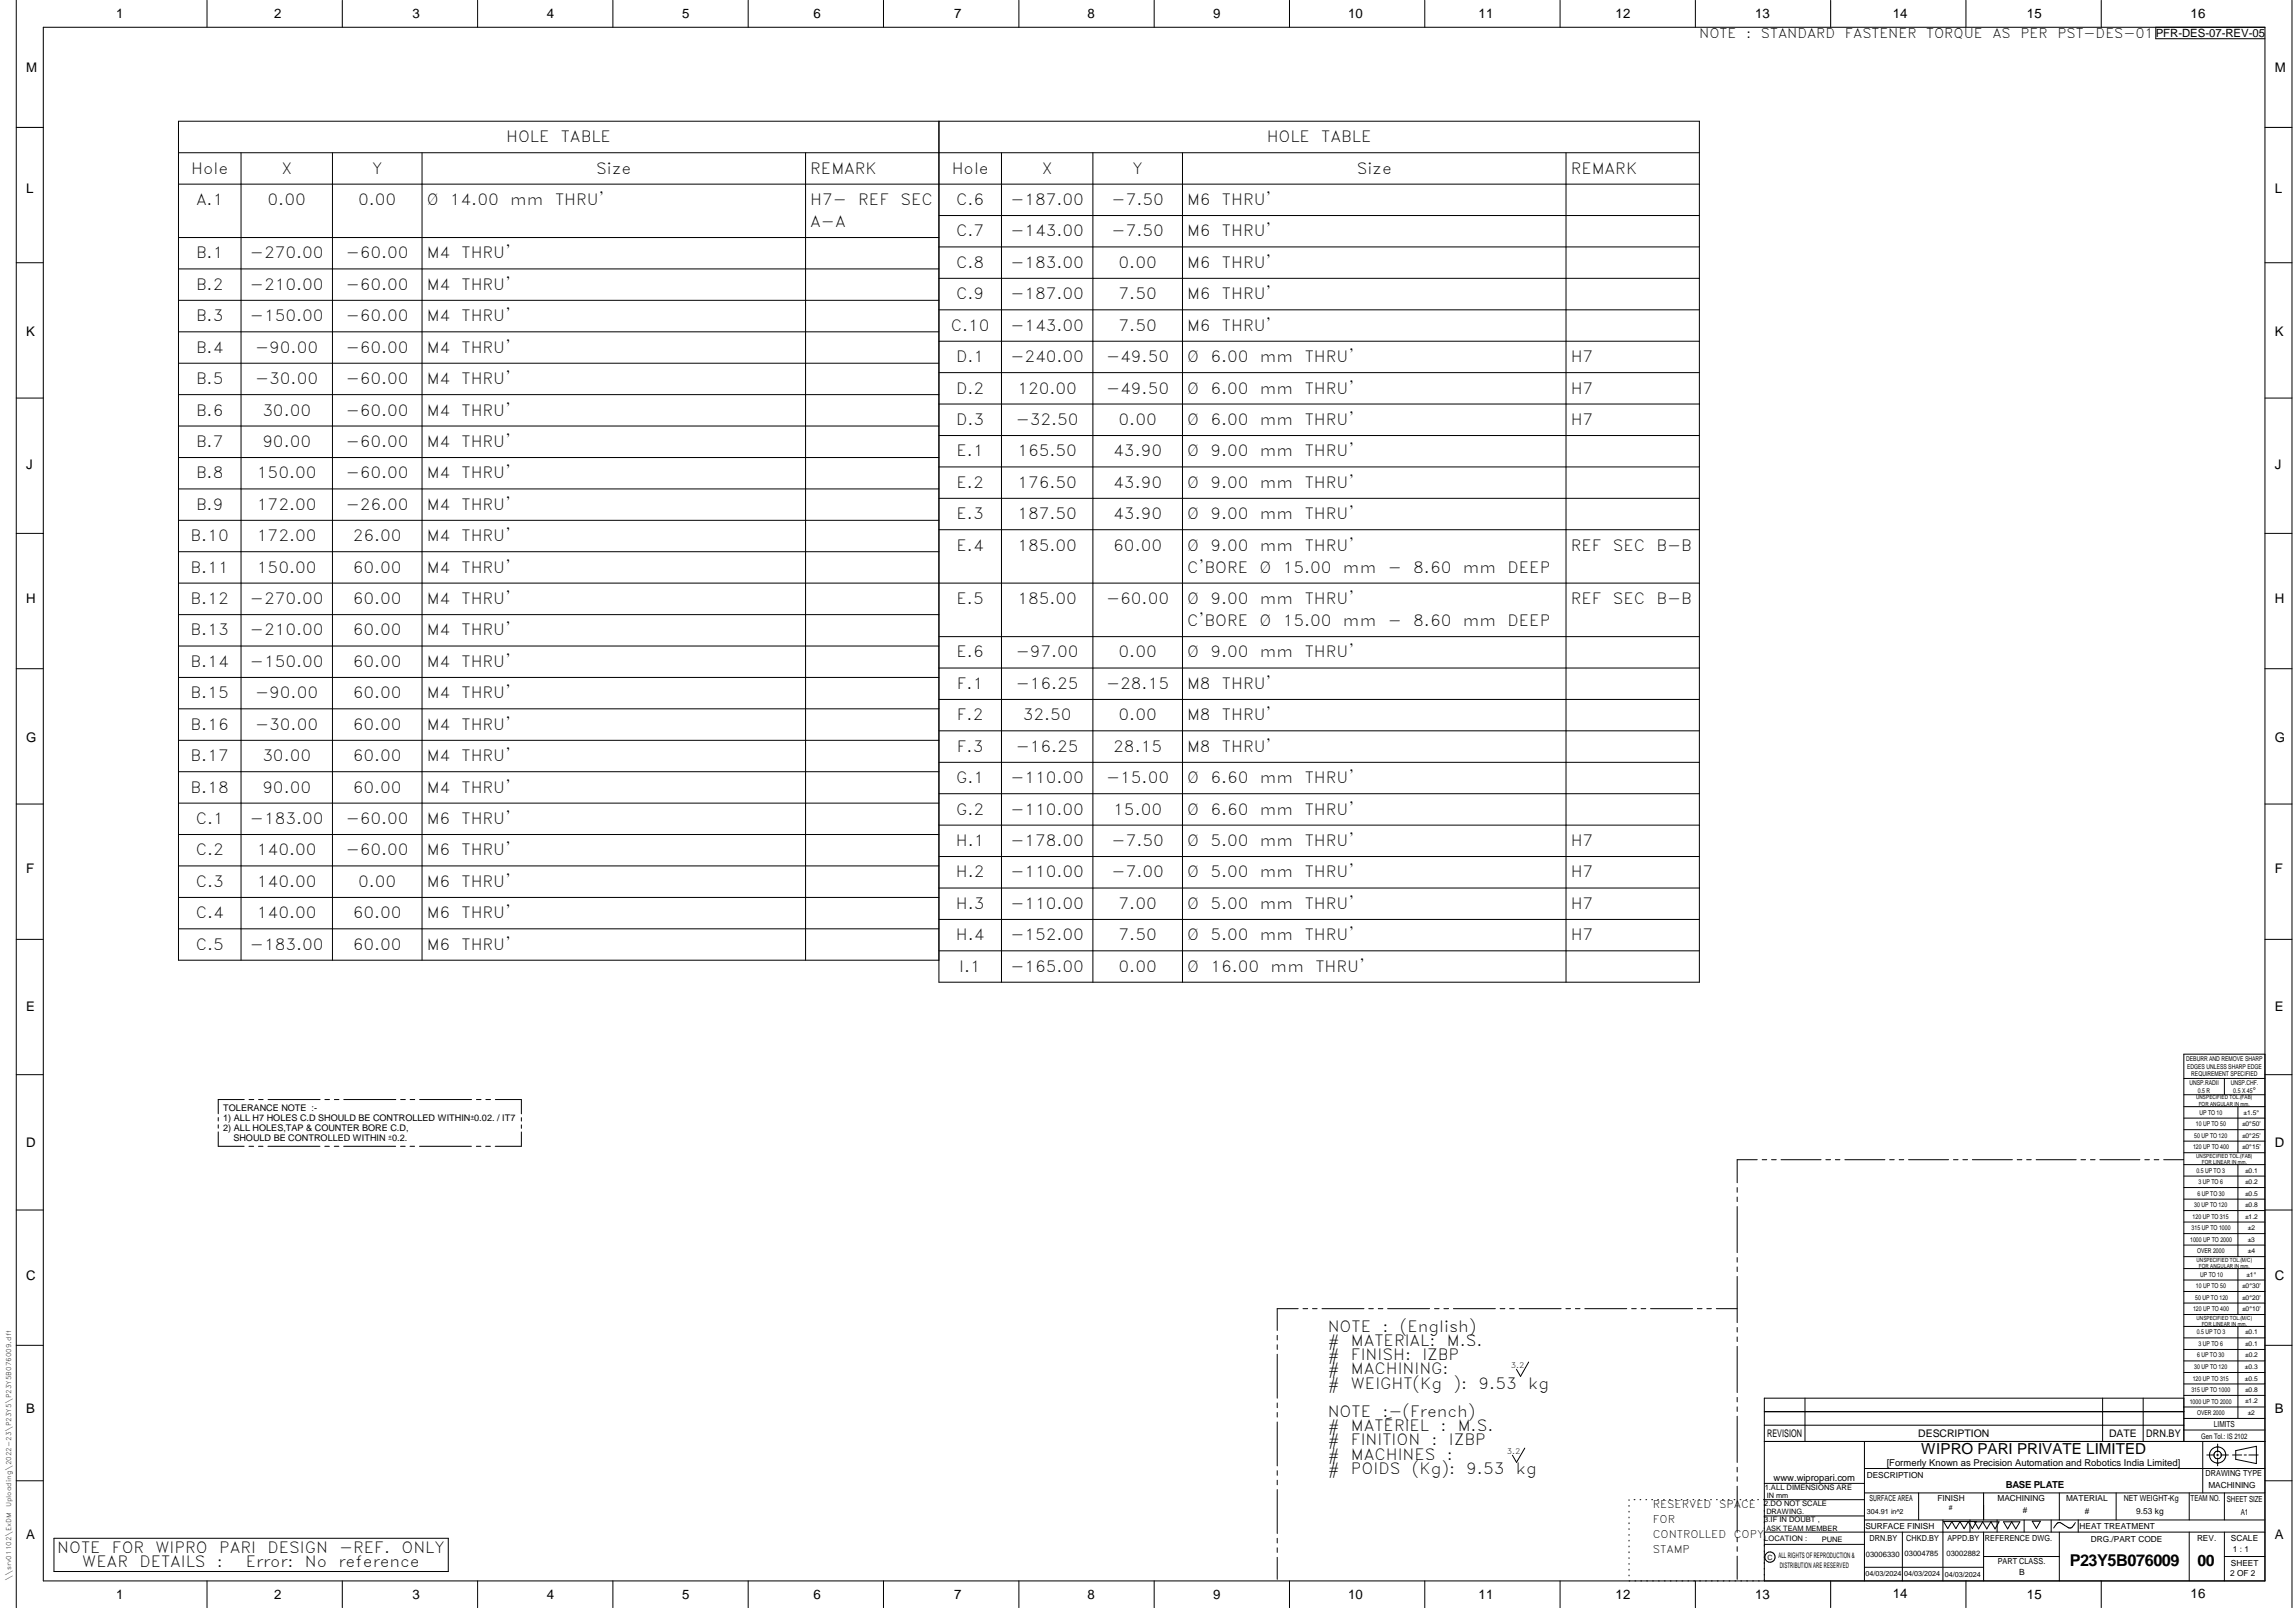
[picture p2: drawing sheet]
<svg xmlns="http://www.w3.org/2000/svg" width="848mm" height="594mm" viewBox="0 0 848 594" stroke-linecap="round" stroke-linejoin="round" font-family="sans-serif">
<defs><g id="words">
<text font-size="6" x="764.8" y="578.7">P23Y5B076009</text>
<text font-size="5.9" x="812" y="578.7">00</text>
<g font-size="5.7">
<text x="187.1" y="52.5">HOLE</text>
<text x="207.2" y="52.5">TABLE</text>
<text x="468.1" y="52.5">HOLE</text>
<text x="488.2" y="52.5">TABLE</text>
<text x="70.7" y="64.1">Hole</text>
<text x="104" y="64.1">X</text>
<text x="137.5" y="64.1">Y</text>
<text x="220.3" y="64.1">Size</text>
<text x="299.4" y="64.1">REMARK</text>
<text x="351.7" y="64.1">Hole</text>
<text x="385" y="64.1">X</text>
<text x="418.5" y="64.1">Y</text>
<text x="501.4" y="64.1">Size</text>
<text x="580.4" y="64.1">REMARK</text>
<text x="72.4" y="75.7">A.1</text>
<text x="98.9" y="75.7">0.00</text>
<text x="132.3" y="75.7">0.00</text>
<text x="157.7" y="75.7">Ø</text>
<text x="166.3" y="75.7">14.00</text>
<text x="188.5" y="75.7">mm</text>
<text x="205.1" y="75.7">THRU'</text>
<text x="299.4" y="75.7">H7-</text>
<text x="317.2" y="75.7">REF</text>
<text x="332.7" y="75.7">SEC</text>
<text x="353.3" y="75.7">C.6</text>
<text x="373.4" y="75.7">-187.00</text>
<text x="410.8" y="75.7">-7.50</text>
<text x="438.7" y="75.7">M6</text>
<text x="451.6" y="75.7">THRU'</text>
<text x="299.4" y="83.9">A-A</text>
<text x="353.3" y="87.3">C.7</text>
<text x="373.4" y="87.3">-143.00</text>
<text x="410.8" y="87.3">-7.50</text>
<text x="438.7" y="87.3">M6</text>
<text x="451.6" y="87.3">THRU'</text>
<text x="72.4" y="95.5">B.1</text>
<text x="92.4" y="95.5">-270.00</text>
<text x="127.8" y="95.5">-60.00</text>
<text x="157.7" y="95.5">M4</text>
<text x="170.6" y="95.5">THRU'</text>
<text x="353.3" y="99">C.8</text>
<text x="373.4" y="99">-183.00</text>
<text x="413.3" y="99">0.00</text>
<text x="438.7" y="99">M6</text>
<text x="451.6" y="99">THRU'</text>
<text x="72.4" y="107.1">B.2</text>
<text x="92.4" y="107.1">-210.00</text>
<text x="127.8" y="107.1">-60.00</text>
<text x="157.7" y="107.1">M4</text>
<text x="170.6" y="107.1">THRU'</text>
<text x="353.3" y="110.6">C.9</text>
<text x="373.4" y="110.6">-187.00</text>
<text x="413.3" y="110.6">7.50</text>
<text x="438.7" y="110.6">M6</text>
<text x="451.6" y="110.6">THRU'</text>
<text x="72.4" y="118.7">B.3</text>
<text x="92.4" y="118.7">-150.00</text>
<text x="127.8" y="118.7">-60.00</text>
<text x="157.7" y="118.7">M4</text>
<text x="170.6" y="118.7">THRU'</text>
<text x="351.4" y="122.2">C.10</text>
<text x="373.4" y="122.2">-143.00</text>
<text x="413.3" y="122.2">7.50</text>
<text x="438.7" y="122.2">M6</text>
<text x="451.6" y="122.2">THRU'</text>
<text x="72.4" y="130.3">B.4</text>
<text x="94.3" y="130.3">-90.00</text>
<text x="127.8" y="130.3">-60.00</text>
<text x="157.7" y="130.3">M4</text>
<text x="170.6" y="130.3">THRU'</text>
<text x="353.3" y="133.8">D.1</text>
<text x="373.4" y="133.8">-240.00</text>
<text x="408.8" y="133.8">-49.50</text>
<text x="438.7" y="133.8">Ø</text>
<text x="447.3" y="133.8">6.00</text>
<text x="465.6" y="133.8">mm</text>
<text x="482.2" y="133.8">THRU'</text>
<text x="580.4" y="133.8">H7</text>
<text x="72.4" y="141.9">B.5</text>
<text x="94.3" y="141.9">-30.00</text>
<text x="127.8" y="141.9">-60.00</text>
<text x="157.7" y="141.9">M4</text>
<text x="170.6" y="141.9">THRU'</text>
<text x="353.3" y="145.4">D.2</text>
<text x="376" y="145.4">120.00</text>
<text x="408.8" y="145.4">-49.50</text>
<text x="438.7" y="145.4">Ø</text>
<text x="447.3" y="145.4">6.00</text>
<text x="465.6" y="145.4">mm</text>
<text x="482.2" y="145.4">THRU'</text>
<text x="580.4" y="145.4">H7</text>
<text x="72.4" y="153.5">B.6</text>
<text x="96.9" y="153.5">30.00</text>
<text x="127.8" y="153.5">-60.00</text>
<text x="157.7" y="153.5">M4</text>
<text x="170.6" y="153.5">THRU'</text>
<text x="353.3" y="157">D.3</text>
<text x="375.3" y="157">-32.50</text>
<text x="413.3" y="157">0.00</text>
<text x="438.7" y="157">Ø</text>
<text x="447.3" y="157">6.00</text>
<text x="465.6" y="157">mm</text>
<text x="482.2" y="157">THRU'</text>
<text x="580.4" y="157">H7</text>
<text x="72.4" y="165.1">B.7</text>
<text x="96.9" y="165.1">90.00</text>
<text x="127.8" y="165.1">-60.00</text>
<text x="157.7" y="165.1">M4</text>
<text x="170.6" y="165.1">THRU'</text>
<text x="353.5" y="168.6">E.1</text>
<text x="376" y="168.6">165.50</text>
<text x="411.4" y="168.6">43.90</text>
<text x="438.7" y="168.6">Ø</text>
<text x="447.3" y="168.6">9.00</text>
<text x="465.6" y="168.6">mm</text>
<text x="482.2" y="168.6">THRU'</text>
<text x="72.4" y="176.7">B.8</text>
<text x="95" y="176.7">150.00</text>
<text x="127.8" y="176.7">-60.00</text>
<text x="157.7" y="176.7">M4</text>
<text x="170.6" y="176.7">THRU'</text>
<text x="353.5" y="180.2">E.2</text>
<text x="376" y="180.2">176.50</text>
<text x="411.4" y="180.2">43.90</text>
<text x="438.7" y="180.2">Ø</text>
<text x="447.3" y="180.2">9.00</text>
<text x="465.6" y="180.2">mm</text>
<text x="482.2" y="180.2">THRU'</text>
<text x="72.4" y="188.3">B.9</text>
<text x="95" y="188.3">172.00</text>
<text x="127.8" y="188.3">-26.00</text>
<text x="157.7" y="188.3">M4</text>
<text x="170.6" y="188.3">THRU'</text>
<text x="353.5" y="191.8">E.3</text>
<text x="376" y="191.8">187.50</text>
<text x="411.4" y="191.8">43.90</text>
<text x="438.7" y="191.8">Ø</text>
<text x="447.3" y="191.8">9.00</text>
<text x="465.6" y="191.8">mm</text>
<text x="482.2" y="191.8">THRU'</text>
<text x="70.4" y="199.9">B.10</text>
<text x="95" y="199.9">172.00</text>
<text x="130.4" y="199.9">26.00</text>
<text x="157.7" y="199.9">M4</text>
<text x="170.6" y="199.9">THRU'</text>
<text x="353.5" y="203.5">E.4</text>
<text x="376" y="203.5">185.00</text>
<text x="411.4" y="203.5">60.00</text>
<text x="438.7" y="203.5">Ø</text>
<text x="447.3" y="203.5">9.00</text>
<text x="465.6" y="203.5">mm</text>
<text x="482.2" y="203.5">THRU'</text>
<text x="580.4" y="203.5">REF</text>
<text x="596" y="203.5">SEC</text>
<text x="612.1" y="203.5">B-B</text>
<text x="70.4" y="211.6">B.11</text>
<text x="95" y="211.6">150.00</text>
<text x="130.4" y="211.6">60.00</text>
<text x="157.7" y="211.6">M4</text>
<text x="170.6" y="211.6">THRU'</text>
<text x="438.7" y="211.6">C'BORE</text>
<text x="465.4" y="211.6">Ø</text>
<text x="474" y="211.6">15.00</text>
<text x="496.3" y="211.6">mm</text>
<text x="512.9" y="211.6">-</text>
<text x="522.3" y="211.6">8.60</text>
<text x="540.5" y="211.6">mm</text>
<text x="557.1" y="211.6">DEEP</text>
<text x="70.4" y="223.2">B.12</text>
<text x="92.4" y="223.2">-270.00</text>
<text x="130.4" y="223.2">60.00</text>
<text x="157.7" y="223.2">M4</text>
<text x="170.6" y="223.2">THRU'</text>
<text x="353.5" y="223.2">E.5</text>
<text x="376" y="223.2">185.00</text>
<text x="408.8" y="223.2">-60.00</text>
<text x="438.7" y="223.2">Ø</text>
<text x="447.3" y="223.2">9.00</text>
<text x="465.6" y="223.2">mm</text>
<text x="482.2" y="223.2">THRU'</text>
<text x="580.4" y="223.2">REF</text>
<text x="596" y="223.2">SEC</text>
<text x="612.1" y="223.2">B-B</text>
<text x="438.7" y="231.3">C'BORE</text>
<text x="465.4" y="231.3">Ø</text>
<text x="474" y="231.3">15.00</text>
<text x="496.3" y="231.3">mm</text>
<text x="512.9" y="231.3">-</text>
<text x="522.3" y="231.3">8.60</text>
<text x="540.5" y="231.3">mm</text>
<text x="557.1" y="231.3">DEEP</text>
<text x="70.4" y="234.8">B.13</text>
<text x="92.4" y="234.8">-210.00</text>
<text x="130.4" y="234.8">60.00</text>
<text x="157.7" y="234.8">M4</text>
<text x="170.6" y="234.8">THRU'</text>
<text x="353.5" y="242.9">E.6</text>
<text x="375.3" y="242.9">-97.00</text>
<text x="413.3" y="242.9">0.00</text>
<text x="438.7" y="242.9">Ø</text>
<text x="447.3" y="242.9">9.00</text>
<text x="465.6" y="242.9">mm</text>
<text x="482.2" y="242.9">THRU'</text>
<text x="70.4" y="246.4">B.14</text>
<text x="92.4" y="246.4">-150.00</text>
<text x="130.4" y="246.4">60.00</text>
<text x="157.7" y="246.4">M4</text>
<text x="170.6" y="246.4">THRU'</text>
<text x="353.6" y="254.5">F.1</text>
<text x="375.3" y="254.5">-16.25</text>
<text x="408.8" y="254.5">-28.15</text>
<text x="438.7" y="254.5">M8</text>
<text x="451.6" y="254.5">THRU'</text>
<text x="70.4" y="258">B.15</text>
<text x="94.3" y="258">-90.00</text>
<text x="130.4" y="258">60.00</text>
<text x="157.7" y="258">M4</text>
<text x="170.6" y="258">THRU'</text>
<text x="70.4" y="269.6">B.16</text>
<text x="94.3" y="269.6">-30.00</text>
<text x="130.4" y="269.6">60.00</text>
<text x="157.7" y="269.6">M4</text>
<text x="170.6" y="269.6">THRU'</text>
<text x="353.6" y="266.1">F.2</text>
<text x="378" y="266.1">32.50</text>
<text x="413.3" y="266.1">0.00</text>
<text x="438.7" y="266.1">M8</text>
<text x="451.6" y="266.1">THRU'</text>
<text x="70.4" y="281.2">B.17</text>
<text x="96.9" y="281.2">30.00</text>
<text x="130.4" y="281.2">60.00</text>
<text x="157.7" y="281.2">M4</text>
<text x="170.6" y="281.2">THRU'</text>
<text x="353.6" y="277.7">F.3</text>
<text x="375.3" y="277.7">-16.25</text>
<text x="411.4" y="277.7">28.15</text>
<text x="438.7" y="277.7">M8</text>
<text x="451.6" y="277.7">THRU'</text>
<text x="70.4" y="292.8">B.18</text>
<text x="96.9" y="292.8">90.00</text>
<text x="130.4" y="292.8">60.00</text>
<text x="157.7" y="292.8">M4</text>
<text x="170.6" y="292.8">THRU'</text>
<text x="353.3" y="289.3">G.1</text>
<text x="373.4" y="289.3">-110.00</text>
<text x="408.8" y="289.3">-15.00</text>
<text x="438.7" y="289.3">Ø</text>
<text x="447.3" y="289.3">6.60</text>
<text x="465.6" y="289.3">mm</text>
<text x="482.2" y="289.3">THRU'</text>
<text x="72.3" y="304.4">C.1</text>
<text x="92.4" y="304.4">-183.00</text>
<text x="127.8" y="304.4">-60.00</text>
<text x="157.7" y="304.4">M6</text>
<text x="170.6" y="304.4">THRU'</text>
<text x="353.3" y="300.9">G.2</text>
<text x="373.4" y="300.9">-110.00</text>
<text x="411.4" y="300.9">15.00</text>
<text x="438.7" y="300.9">Ø</text>
<text x="447.3" y="300.9">6.60</text>
<text x="465.6" y="300.9">mm</text>
<text x="482.2" y="300.9">THRU'</text>
<text x="72.3" y="316.1">C.2</text>
<text x="95" y="316.1">140.00</text>
<text x="127.8" y="316.1">-60.00</text>
<text x="157.7" y="316.1">M6</text>
<text x="170.6" y="316.1">THRU'</text>
<text x="353.2" y="312.6">H.1</text>
<text x="373.4" y="312.6">-178.00</text>
<text x="410.8" y="312.6">-7.50</text>
<text x="438.7" y="312.6">Ø</text>
<text x="447.3" y="312.6">5.00</text>
<text x="465.6" y="312.6">mm</text>
<text x="482.2" y="312.6">THRU'</text>
<text x="580.4" y="312.6">H7</text>
<text x="72.3" y="327.7">C.3</text>
<text x="95" y="327.7">140.00</text>
<text x="132.3" y="327.7">0.00</text>
<text x="157.7" y="327.7">M6</text>
<text x="170.6" y="327.7">THRU'</text>
<text x="353.2" y="324.2">H.2</text>
<text x="373.4" y="324.2">-110.00</text>
<text x="410.8" y="324.2">-7.00</text>
<text x="438.7" y="324.2">Ø</text>
<text x="447.3" y="324.2">5.00</text>
<text x="465.6" y="324.2">mm</text>
<text x="482.2" y="324.2">THRU'</text>
<text x="580.4" y="324.2">H7</text>
<text x="353.2" y="335.8">H.3</text>
<text x="373.4" y="335.8">-110.00</text>
<text x="413.3" y="335.8">7.00</text>
<text x="438.7" y="335.8">Ø</text>
<text x="447.3" y="335.8">5.00</text>
<text x="465.6" y="335.8">mm</text>
<text x="482.2" y="335.8">THRU'</text>
<text x="580.4" y="335.8">H7</text>
<text x="72.3" y="339.3">C.4</text>
<text x="95" y="339.3">140.00</text>
<text x="130.4" y="339.3">60.00</text>
<text x="157.7" y="339.3">M6</text>
<text x="170.6" y="339.3">THRU'</text>
<text x="353.2" y="347.4">H.4</text>
<text x="373.4" y="347.4">-152.00</text>
<text x="413.3" y="347.4">7.50</text>
<text x="438.7" y="347.4">Ø</text>
<text x="447.3" y="347.4">5.00</text>
<text x="465.6" y="347.4">mm</text>
<text x="482.2" y="347.4">THRU'</text>
<text x="580.4" y="347.4">H7</text>
<text x="72.3" y="350.9">C.5</text>
<text x="92.4" y="350.9">-183.00</text>
<text x="130.4" y="350.9">60.00</text>
<text x="157.7" y="350.9">M6</text>
<text x="170.6" y="350.9">THRU'</text>
<text x="354.5" y="359">I.1</text>
<text x="373.4" y="359">-165.00</text>
<text x="413.3" y="359">0.00</text>
<text x="438.7" y="359">Ø</text>
<text x="447.3" y="359">16.00</text>
<text x="469.5" y="359">mm</text>
<text x="486.1" y="359">THRU'</text>
<text x="490.6" y="492">NOTE</text>
<text x="510.8" y="492">:</text>
<text x="517.3" y="492">(English)</text>
<text x="490.6" y="497.2">#</text>
<text x="499.2" y="497.2">MATERIAL:</text>
<text x="534.7" y="497.2">M.S.</text>
<text x="490.6" y="502.5">#</text>
<text x="499.2" y="502.5">FINISH:</text>
<text x="525.6" y="502.5">IZBP</text>
<text x="490.6" y="507.7">#</text>
<text x="499.2" y="507.7">MACHINING:</text>
<text x="490.6" y="513">#</text>
<text x="499.2" y="513">WEIGHT(Kg</text>
<text x="537.2" y="513">):</text>
<text x="546.4" y="513">9.53</text>
<text x="564.7" y="513">kg</text>
<text x="490.6" y="523.5">NOTE</text>
<text x="510.8" y="523.5">:-(French)</text>
<text x="490.6" y="528.7">#</text>
<text x="490.6" y="534">#</text>
<text x="499.2" y="534">FINITION</text>
<text x="499.2" y="528.7">MATÉRIEL</text>
<text x="529" y="534">:</text>
<text x="532.3" y="528.7">:</text>
<text x="535.4" y="534">IZBP</text>
<text x="538.7" y="528.7">M.S.</text>
<text x="490.6" y="539.2">#</text>
<text x="499.2" y="539.2">MACHINES</text>
<text x="534.7" y="539.2">:</text>
<text x="490.6" y="544.5">#</text>
<text x="499.2" y="544.5">POIDS</text>
<text x="521.7" y="544.5">(Kg):</text>
<text x="541.9" y="544.5">9.53</text>
<text x="560.1" y="544.5">kg</text>
<text x="21.2" y="573.6">NOTE</text>
<text x="41.3" y="573.6">FOR</text>
<text x="57.5" y="573.6">WIPRO</text>
<text x="80.9" y="573.6">PARI</text>
<text x="98.8" y="573.6">DESIGN</text>
<text x="125.4" y="573.6">-REF.</text>
<text x="148.4" y="573.6">ONLY</text>
<text x="30.4" y="578.8">WEAR</text>
<text x="51.5" y="578.8">DETAILS</text>
<text x="80.2" y="578.8">:</text>
<text x="90.8" y="578.8">Error:</text>
<text x="112.7" y="578.8">No</text>
<text x="125.1" y="578.8">reference</text>
</g>
<text font-size="5.6" x="710" y="537.1">WIPRO PARI PRIVATE LIMITED</text>
<g font-size="4.9">
<text x="42.9" y="6.6">1</text>
<text x="101.3" y="6.7">2</text>
<text x="152.5" y="6.7">3</text>
<text x="202.1" y="6.7">4</text>
<text x="252.1" y="6.7">5</text>
<text x="300.6" y="6.7">6</text>
<text x="352.6" y="6.7">7</text>
<text x="401.9" y="6.7">8</text>
<text x="448.4" y="6.7">9</text>
<text x="498.1" y="6.7">10</text>
<text x="546.4" y="6.7">11</text>
<text x="597" y="6.7">12</text>
<text x="648.5" y="6.6">13</text>
<text x="699.4" y="6.6">14</text>
<text x="749" y="6.7">15</text>
<text x="809.5" y="6.6">16</text>
<text x="627.9" y="14.1">NOTE</text>
<text x="645.2" y="14.1">:</text>
<text x="650.7" y="14.1">STANDARD</text>
<text x="681.7" y="14.1">FASTENER</text>
<text x="711.8" y="14.1">TORQUE</text>
<text x="736.3" y="14.1">AS</text>
<text x="746.6" y="14.1">PER</text>
<text x="760.3" y="14.1">PST-DES-01</text>
<text x="9.7" y="26.7">M</text>
<text x="840.6" y="26.7">M</text>
<text x="9.7" y="71.4">L</text>
<text x="840.6" y="71.4">L</text>
<text x="9.7" y="124.2">K</text>
<text x="840.6" y="124.2">K</text>
<text x="9.7" y="173.4">J</text>
<text x="840.6" y="173.4">J</text>
<text x="9.7" y="222.7">H</text>
<text x="840.6" y="222.7">H</text>
<text x="9.7" y="274.3">G</text>
<text x="840.6" y="274.3">G</text>
<text x="9.7" y="322.6">F</text>
<text x="840.6" y="322.6">F</text>
<text x="9.7" y="373.3">E</text>
<text x="840.6" y="373.3">E</text>
<text x="9.7" y="423.8">D</text>
<text x="840.6" y="423.8">D</text>
<text x="9.7" y="472.8">C</text>
<text x="840.6" y="472.8">C</text>
<text x="9.7" y="522.1">B</text>
<text x="840.6" y="522.1">B</text>
<text x="9.7" y="568.7">A</text>
<text x="840.6" y="568.7">A</text>
<text x="42.9" y="590.6">1</text>
<text x="101.3" y="590.7">2</text>
<text x="152.5" y="590.7">3</text>
<text x="202.1" y="590.7">4</text>
<text x="252.1" y="590.7">5</text>
<text x="300.6" y="590.7">6</text>
<text x="352.6" y="590.7">7</text>
<text x="401.9" y="590.7">8</text>
<text x="448.4" y="590.7">9</text>
<text x="498.1" y="590.7">10</text>
<text x="546.4" y="590.7">11</text>
<text x="597" y="590.7">12</text>
<text x="648.5" y="590.6">13</text>
<text x="699.4" y="590.5">14</text>
<text x="749" y="590.7">15</text>
<text x="809.5" y="590.5">16</text>
</g>
<text font-size="4.2" x="796.6" y="13.8">PFR-DES-07-REV-05</text>
<g font-size="3.9">
<text x="653" y="530.9">REVISION</text>
<text x="708.9" y="530.9">DESCRIPTION</text>
<text x="779.4" y="530.9">DATE</text>
<text x="793.1" y="530.9">DRN.BY</text>
<text x="610.8" y="557.1">RESERVED</text>
<text x="635.2" y="557.1">SPACE</text>
<text x="610.8" y="562.7">FOR</text>
<text x="610.8" y="568.3">CONTROLLED</text>
<text x="640.7" y="568.3">COPY</text>
<text x="610.8" y="573.8">STAMP</text>
</g>
<text font-size="3.6" x="741.2" y="549.7">BASE PLATE</text>
<g font-size="3.5">
<text x="697.2" y="541.6">[Formerly Known as Precision Automation and Robotics India Limited]</text>
<text x="655.4" y="547.1">www.wipropari.com</text>
</g>
<g font-size="3.4">
<text x="82.5" y="410.5">TOLERANCE NOTE :-</text>
<text x="82.5" y="417.8">2) ALL HOLES,TAP &amp; COUNTER BORE C.D,</text>
<text x="82.5" y="414.2">1) ALL H7 HOLES C.D SHOULD BE CONTROLLED WITHINu0.02. / IT7</text>
<text x="86.3" y="421.4">SHOULD BE CONTROLLED WITHIN u0.2.</text>
</g>
<g font-size="3.1">
<text x="818.1" y="527.3">LIMITS</text>
<text x="815" y="545.5">DRAWING TYPE</text>
<text x="689.8" y="546.1">DESCRIPTION</text>
<text x="816.1" y="549.9">MACHINING</text>
<text x="690.8" y="554.5">SURFACE AREA</text>
<text x="716" y="554.6">FINISH</text>
<text x="738.2" y="554.6">MACHINING</text>
<text x="763.5" y="554.7">MATERIAL</text>
<text x="784.8" y="554.4">NET WEIGHT-Kg</text>
<text x="809.5" y="554.5">TEAM NO.</text>
<text x="822.9" y="555">SHEET SIZE</text>
<text x="747.6" y="559">#</text>
<text x="770.4" y="559.2">#</text>
<text x="789.4" y="559.2">9.53 kg</text>
<text x="828" y="559.9">A1</text>
<text x="689.3" y="564.8">SURFACE FINISH</text>
<text x="690.8" y="569.3">DRN.BY</text>
<text x="704.4" y="569.2">CHKD.BY</text>
<text x="719.6" y="569.3">APPD.BY</text>
<text x="733.5" y="569.2">REFERENCE DWG.</text>
<text x="768.4" y="564.8">HEAT TREATMENT</text>
<text x="772.6" y="569.5">DRG./PART CODE</text>
<text x="811.9" y="569.3">REV.</text>
<text x="824.4" y="569.4">SCALE</text>
<text x="825.1" y="573.4">1 : 1</text>
<text x="738.2" y="577.8">PART CLASS.</text>
<text x="746.2" y="581.8">B</text>
<text x="824.4" y="578.5">SHEET</text>
<text x="824.1" y="582.4">2 OF 2</text>
</g>
<text font-size="3" x="832.4" y="403.9">°</text>
<g font-size="2.8">
<text x="558.3" y="505.4">3.2</text>
<text x="813.4" y="531.5">Gen Tol.: IS 2102</text>
<text x="556.9" y="537.2">3.2</text>
<text x="652.1" y="550.4">1.ALL DIMENSIONS ARE</text>
<text x="652" y="556.4">2.DO NOT SCALE</text>
<text x="652" y="562.5">3.IF IN DOUBT ,</text>
<text x="652" y="569.2">LOCATION :</text>
<text x="673.2" y="569.5">PUNE</text>
<text x="657.2" y="575.8">ALL RIGHTS OF REPRODUCTION &amp;</text>
<text x="689.5" y="575.1">03006330</text>
<text x="703.8" y="574.8">03004785</text>
<text x="719.3" y="575">03002882</text>
<text x="657.7" y="579.2">DISTRIBUTION ARE RESERVED</text>
</g>
<g font-size="2.7">
<text x="652.9" y="553.5">IN mm</text>
<text x="652.7" y="559.5">DRAWING.</text>
<text x="689.9" y="559.4">304.91 in^2</text>
<text x="652.7" y="565.5">ASK TEAM MEMBER</text>
<text x="653.1" y="576.3">C</text>
<text x="689.3" y="582.3">04/03/2024</text>
<text x="703.6" y="582.3">04/03/2024</text>
<text x="718.7" y="582.5">04/03/2024</text>
</g>
<g font-size="2.5">
<text x="807.8" y="392">DEBURR AND REMOVE SHARP</text>
<text x="808.2" y="394.8">EDGES UNLESS SHARP EDGE</text>
<text x="809.1" y="400.9">UNSP.RADII</text>
<text x="809.8" y="397.6">REQUIREMENT SPECIFIED</text>
<text x="824.4" y="400.7">UNSP.CHF.</text>
<text x="812.2" y="403.6">0.5 R</text>
<text x="825.3" y="403.9">0.5 X 45</text>
<text x="812.8" y="411.8">UP TO 10</text>
<text x="829.1" y="411.9">±1.5°</text>
<text x="811.4" y="416.1">10 UP TO 50</text>
<text x="828.5" y="416.1">±0°50'</text>
<text x="810.4" y="424.5">120 UP TO 400</text>
<text x="810.9" y="420.3">50 UP TO 120</text>
<text x="828.5" y="424.5">±0°15'</text>
<text x="828.5" y="420.3">±0°25'</text>
<text x="811.7" y="433.2">0.5 UP TO 3</text>
<text x="812.5" y="437.5">3 UP TO 6</text>
<text x="829.6" y="437.4">±0.2</text>
<text x="829.6" y="433.2">±0.1</text>
<text x="812" y="441.7">6 UP TO 30</text>
<text x="829.6" y="441.7">±0.5</text>
<text x="810.9" y="445.9">30 UP TO 120</text>
<text x="829.6" y="446">±0.8</text>
<text x="809.9" y="454.4">315 UP TO 1000</text>
<text x="810.3" y="450.2">120 UP TO 315</text>
<text x="829.6" y="450.2">±1.2</text>
<text x="830.7" y="454.4">±2</text>
<text x="809.4" y="458.7">1000 UP TO 2000</text>
<text x="830.6" y="458.7">±3</text>
<text x="811.9" y="463">OVER 2000</text>
<text x="830.7" y="463">±4</text>
<text x="813.1" y="471.6">UP TO 10</text>
<text x="830.1" y="471.6">±1°</text>
<text x="811.4" y="475.9">10 UP TO 50</text>
<text x="828.5" y="475.9">±0°30'</text>
<text x="810.4" y="484.4">120 UP TO 400</text>
<text x="811.2" y="480.1">50 UP TO 120</text>
<text x="828.5" y="484.4">±0°10'</text>
<text x="828.5" y="480.1">±0°20'</text>
<text x="811.7" y="493">0.5 UP TO 3</text>
<text x="812.4" y="497.2">3 UP TO 6</text>
<text x="829.6" y="497.3">±0.1</text>
<text x="829.6" y="493">±0.1</text>
<text x="811.9" y="501.5">6 UP TO 30</text>
<text x="829.6" y="501.5">±0.2</text>
<text x="810.8" y="505.8">30 UP TO 120</text>
<text x="829.6" y="505.8">±0.3</text>
<text x="809.8" y="514.3">315 UP TO 1000</text>
<text x="810.3" y="510.1">120 UP TO 315</text>
<text x="829.6" y="510">±0.5</text>
<text x="829.6" y="514.3">±0.8</text>
<text x="809.2" y="518.5">1000 UP TO 2000</text>
<text x="829.6" y="518.5">±1.2</text>
<text x="811.9" y="522.8">OVER 2000</text>
<text x="830.6" y="522.7">±2</text>
<text x="720.2" y="557.7">#</text>
</g>
<g font-size="2.4">
<text x="4.1" y="556.9" transform="rotate(-90 4.1 556.9)">Uploading\2022-23\P23Y5\P23Y5B076009.dft</text>
<text x="4.1" y="584.1" transform="rotate(-90 4.1 584.1)">\\srv01102\ExDM</text>
</g>
<g font-size="2.1">
<text x="811.5" y="406.1">UNSPECIFIED TOL.(FAB)</text>
<text x="812.5" y="408.5">FOR ANGULAR IN mm.</text>
<text x="811.6" y="427.7">UNSPECIFIED TOL.(FAB)</text>
<text x="813.6" y="430.1">FOR LINEAR IN mm.</text>
<text x="811.7" y="466.1">UNSPECIFIED TOL.(M/C)</text>
<text x="812.5" y="468.5">FOR ANGULAR IN mm.</text>
<text x="811.7" y="487.6">UNSPECIFIED TOL.(M/C)</text>
<text x="813.6" y="489.9">FOR LINEAR IN mm.</text>
</g>
</g></defs>
<g fill="none" stroke="#000" stroke-width=".37">
<path d="M6 .1v593.9M16 10.1h821v574h-821zM76.5 .1v10M126.5 .1v10M176.5 .1v10M226.5 .1v10M276.5 .1v10M326.5 .1v10M376.5 .1v10M426.5 .1v10M476.5 .1v10M526.5 .1v10"/>
<path d="M576.5 .1v10M626.5 .1v10M676.5 .1v10M726.5 .1v10M776.5 .1v10M796.6 10.1v4.2h40.4M847 .1v593.9M6 47.1h10M66 56.4h562M89.1 56.4v298.4M122.9 56.4v298.4M156 56.4v298.4"/>
<path d="M297.7 56.4v298.4M347 44.8v318.1h281v-318.1h-562v310h281M370.1 56.4v306.5M403.9 56.4v306.5M437 56.4v306.5M578.7 56.4v306.5M837 47.1h10M66 68h562M347 79.6h281M6 97.1h10M66 87.8h281M66 99.4h281"/>
<path d="M347 91.2h281M837 97.1h10M66 111h281M347 102.8h281M347 114.5h281M66 122.6h281M66 134.2h281M347 126.1h281M347 137.7h281M6 147.1h10M66 145.8h281M66 157.4h281"/>
<path d="M347 149.3h281M837 147.1h10M66 169h281M347 160.9h281M347 172.5h281M6 197.1h10M66 180.6h281M66 192.2h281M347 184.1h281M347 195.7h281M837 197.1h10M66 203.8h281"/>
<path d="M66 215.4h562M66 227.1h281M66 238.7h281M347 235.2h281M6 247.1h10M66 250.3h281M347 246.8h281M347 258.4h281M837 247.1h10M66 261.9h281M66 273.5h281M347 270h281"/>
<path d="M6 297.1h10M66 285.1h281M66 296.7h281M347 281.6h281M347 293.2h281M837 297.1h10M66 308.3h281M66 319.9h281M347 304.8h281M347 316.4h281M66 331.6h281M347 328.1h281"/>
<path d="M347 339.7h281M6 347h10M66 343.2h281M347 351.3h281M837 347h10M6 397h10M807 398.4h30M822 398.4v6.1M837 397h10M837 389.5h-30v143.1M80.6 412.9v1.2M80.6 415.5v1.3"/>
<path d="M80.6 418.2v5.3h9.6M90.3 406.2h-9.7v5.3M92 406.2h1.8M95.5 406.2h1.7M99.1 406.2h19.2M120.1 406.2h1.7M123.6 406.2h1.7M127 406.2h19.3M148 406.2h1.8M151.6 406.2h1.6M155.1 406.2h19.1M176.1 406.2h1.7"/>
<path d="M179.5 406.2h1.8M183 406.2h9.7v5.3M192.7 418.2v5.3h-9.7M192.7 412.9v1.3M192.7 415.6v1.3M807 404.5h30M807 408.9h30M807 413.1h30M807 417.4h30M827 408.9v17M92 423.5h1.7M95.5 423.5h1.7"/>
<path d="M99 423.5h19.2M120 423.5h1.7M123.5 423.5h1.7M127 423.5h19.2M148 423.5h1.7M151.5 423.5h1.7M155 423.5h19.2M176 423.5h1.7M179.5 423.5h1.7M641.9 438.7v1.8M649.4 428.5h-7.5v8.5M651.2 428.5h1.7"/>
<path d="M654.6 428.5h1.8M658.2 428.5h14.7M674.7 428.5h1.7M678.2 428.5h1.7M681.7 428.5h14.8M698.3 428.5h1.7M701.8 428.5h1.7M705.3 428.5h14.7M721.9 428.5h1.7M725.3 428.5h1.8M728.9 428.5h14.7M745.4 428.5h1.7"/>
<path d="M748.9 428.5h1.7M752.4 428.5h14.8M769 428.5h1.7M772.5 428.5h1.7M776 428.5h14.7M792.6 428.5h1.7M796 428.5h1.8M799.5 428.5h7.4M807 421.6h30M807 425.9h30M807 430.3h30M807 434.5h30"/>
<path d="M807 438.7h30M827 430.3v34M6 447h10M641.9 442.3v1.6M641.9 445.8v17M807 443h30M807 447.3h30M807 451.5h30M807 455.8h30M807 460h30M837 447h10M641.9 464.6v1.7"/>
<path d="M641.9 468.1v1.7M641.9 471.6v17.1M807 464.3h30M807 468.7h30M807 472.9h30M807 477.1h30M827 468.7v16.9M6 497h10M472 493.4v1.6M472 496.8v1.8M479.7 483.5h-7.7v8M481.5 483.5h1.7"/>
<path d="M485 483.5h1.7M488.5 483.5h15.5M505.8 483.5h1.7M509.3 483.5h1.7M512.8 483.5h15.5M530.1 483.5h1.7M533.6 483.5h1.7M537.1 483.5h15.5M554.4 483.5h1.7M557.9 483.5h1.7M561.4 483.5h15.5M578.7 483.5h1.6"/>
<path d="M582.2 483.5h1.7M585.6 483.5h15.5M603 483.5h1.6M606.4 483.5h1.8M609.9 483.5h15.5M627.2 483.5h1.7M630.7 483.5h1.7M634.2 483.5h7.7M641.9 490.4v1.7M641.9 493.9v1.7M641.9 497.4v17.1M807 481.4h30"/>
<path d="M807 485.6h30M807 490.1h30M807 494.3h30M807 498.6h30M827 490.1v33.9M837 497h10M472 500.3v16.3M472 518.3v1.8M564.9 503.2l-3 5.3-1.5-2.6M641.9 516.3v1.6M641.9 519.8v1.7M667 516.6v16"/>
<path d="M777 516.6v16M792 516.6v16M807 502.8h30M807 507.1h30M807 511.3h30M807 515.5h30M807 519.8h30M807 516.6h-155v67.5M472 521.8v1.7M472 525.4v16.2M563.5 535l-3.1 5.3-1.5-2.7M641.9 523.2v17.1"/>
<path d="M652 532.6h185M652 521.5h155M652 526.5h155M689 532.6v51.5M807 524h30M807 528.3h30M814 532.6v19M815.5 537.5h2.8M819.1 537.5h.7M819.5 533.5v2.9M819.5 537.2v.7M819.5 538.7v2.8"/>
<path d="M820.6 537.5h2.9M825 537.5h3.4M826.2 535.9l7.6-1.6v6.4l-7.6-1.5zM829.3 537.5h.8M831 537.5h3.5M6 547.1h10M472 543.3v1.7M472 546.9v1.7M472 550.3v16.2M602 554.1v.3M602 556.2v.3M602 558.3v.3"/>
<path d="M603.8 554.1h.4M606 554.1h.3M608.2 554.1h.3M610.4 554.1h.3M612.6 554.1h.3M614.7 554.1h.3M616.9 554.1h.3M619.1 554.1h.3M621.2 554.1h.3M623.4 554.1h.3M625.6 554.1h.3M627.8 554.1h.3"/>
<path d="M629.9 554.1h.4M632.1 554.1h.3M634.3 554.1h.3M636.5 554.1h.3M638.6 554.1h.3M640.8 554.1h.3M641.9 542.1v1.7M641.9 545.6v1.7M641.9 549.1v17M643 554.1h.3M645.2 554.1h.3M647.3 554.1h.4"/>
<path d="M649.5 554.1h.3M652 548h37M689 554.1h-37.3M689 551.6h148M709 551.6v10M733 551.6v10M761 551.6v10M782 551.6v10M809 551.6v10M822 551.6v10M837 547.1h10M837 542.5h-148"/>
<path d="M19.9 568.3h145.8v12.3h-145.8zM472 568.3v1.8M472 571.8v1.7M472 575.4v8.1M602 560.5v.3M602 562.6v.3M602 564.8v.3M602 566.9v.3M602 569v.3M602 571.2v.3M602 573.3v.4M602 575.5v.3"/>
<path d="M602 577.6v.3M602 579.8v.3M641.9 567.9v1.7M641.9 571.4v1.8M641.9 574.9v8.6M652 570.6h37M652 566h185M652 560.1h37M689 579h44M689 561.6h148M703 566v18.1M718 561.6v22.5"/>
<path d="M718.2 562.1h12.1l-1.4 2.7-1.6-2.7-1.5 2.7-1.5-2.7-1.5 2.7-1.5-2.7-1.5 2.7zM728 561.6v4.4M729.7 562.2h9l-1.5 2.7-1.5-2.7-1.5 2.7-1.5-2.7-1.6 2.7zM733 575.1h28M733 566v18.1M738 561.6v4.4M740.4 562.2h6l-1.5 2.7-1.5-2.7-1.5 2.7zM748 561.6v4.4M751 562h3l-1.5 2.6zM758 561.6v4.4M761 566v18.1M766.9 562.5l-1 1.5a1.2 1.2 0 0 1-1.8 .3l-1.2-.8a2.12 2.12 0 0 0-2.5-.8l-1.5 1.8"/>
<path d="M768 561.6v4.4M809 566v18.1M822 566v18.1M822 575.1h15M76.5 584.1v9.9M126.5 584.1v9.9M176.5 584.1v9.9M226.5 584.1v9.9M276.5 584.1v9.9M326.5 584.1v9.9M376.5 584.1v9.9M426.5 584.1v9.9"/>
<path d="M476.5 584.1v9.9M526.5 584.1v9.9M576.5 584.1v9.9M602 581.9v.3M626.5 584.1v9.9M676.5 584.1v9.9M726.5 584.1v9.9M776.5 584.1v9.9"/>
<circle cx="819.5" cy="537.5" r="1.38"/>
<circle cx="819.5" cy="537.5" r="3"/>
<circle cx="654.1" cy="575.3" r="1.9"/>
</g>
<use href="#words"/>
</svg>
